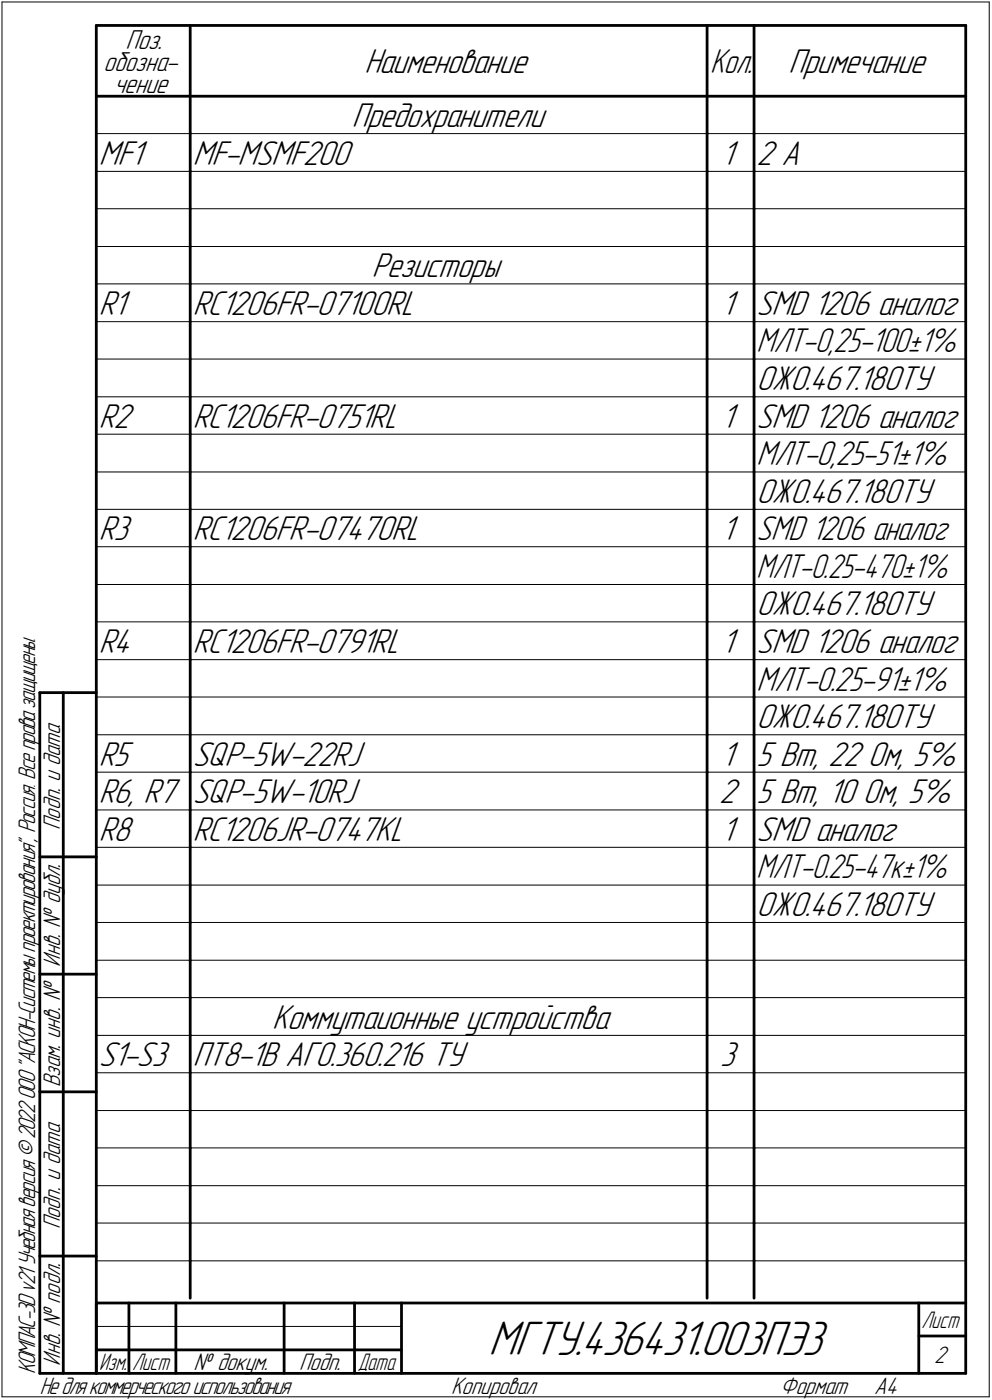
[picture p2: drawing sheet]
<svg xmlns="http://www.w3.org/2000/svg" width="211mm" height="298mm" viewBox="0 0 211 298" stroke-linecap="round" stroke-linejoin="round" font-family="sans-serif">
<defs><g id="words">
<text font-size="10.9" x="103.9" y="288.5">МГТУ.436431.003ПЭ3</text>
<g font-size="7.8">
<text x="77.5" y="15.5">Наименование</text>
<text x="167.8" y="15.5">Примечание</text>
<text x="74.9" y="27">Предохранители</text>
<text x="21" y="35">MF1</text>
<text x="41" y="35">MF-MSMF200</text>
<text x="153.5" y="35">1</text>
<text x="161" y="35">2 А</text>
<text x="79.1" y="59">Резисторы</text>
<text x="21" y="67">R1</text>
<text x="41" y="67">RC1206FR-07100RL</text>
<text x="153.5" y="67">1</text>
<text x="161" y="67">SMD 1206 аналог</text>
<text x="161" y="83">ОЖО.467.180ТУ</text>
<text x="21" y="91">R2</text>
<text x="41" y="91">RC1206FR-0751RL</text>
<text x="153.5" y="91">1</text>
<text x="161" y="91">SMD 1206 аналог</text>
<text x="161" y="107">ОЖО.467.180ТУ</text>
<text x="21" y="115">R3</text>
<text x="41" y="115">RC1206FR-07470RL</text>
<text x="153.5" y="115">1</text>
<text x="161" y="131">ОЖО.467.180ТУ</text>
<text x="21" y="139">R4</text>
<text x="41" y="139">RC1206FR-0791RL</text>
<text x="153.5" y="139">1</text>
<text x="161" y="139">SMD 1206 аналог</text>
<text x="161" y="155">ОЖО.467.180ТУ</text>
<text x="21" y="163">R5</text>
<text x="41" y="163">SQP-5W-22RJ</text>
<text x="153.5" y="163">1</text>
<text x="161" y="163">5 Вт, 22 Ом, 5%</text>
<text x="21" y="171">R6, R7</text>
<text x="41" y="171">SQP-5W-10RJ</text>
<text x="153" y="171">2</text>
<text x="161" y="171">5 Вт, 10 Ом, 5%</text>
<text x="21" y="179">R8</text>
<text x="41" y="179">RC1206JR-0747KL</text>
<text x="153.5" y="179">1</text>
<text x="161" y="179">SMD аналог</text>
<text x="161" y="195">ОЖО.467.180ТУ</text>
<text x="57.9" y="219">Коммутаионные устройства</text>
<text x="21" y="227">S1-S3</text>
<text x="41" y="227">ПТ8-1В АГО.360.216 ТУ</text>
<text x="153.2" y="227">3</text>
</g>
<g font-size="7.7">
<text x="151.1" y="15.5">Кол.</text>
<text x="161" y="75">МЛТ-0,25-100±1%</text>
<text x="161" y="99">МЛТ-0,25-51±1%</text>
<text x="161" y="115">SMD 1206 аналог</text>
<text x="161" y="123">МЛТ-0.25-470±1%</text>
<text x="161" y="147">МЛТ-0.25-91±1%</text>
<text x="161" y="187">МЛТ-0.25-47к±1%</text>
</g>
<g font-size="6.2">
<text x="26.7" y="10.5">Поз.</text>
<text x="22" y="15.1">обозна-</text>
<text x="24.2" y="19.8">чение</text>
</g>
<g font-size="5.4">
<text x="12.8" y="176.7" transform="rotate(-90 12.8 176.7)">Подп. и дата</text>
<text x="12.8" y="205.8" transform="rotate(-90 12.8 205.8)">Инв. № дубл.</text>
<text x="12.8" y="231.6" transform="rotate(-90 12.8 231.6)">Взам. инв. №</text>
<text x="12.8" y="261.7" transform="rotate(-90 12.8 261.7)">Подп. и дата</text>
<text x="7.5" y="292.5" transform="rotate(-90 7.5 292.5)">КОМПАС-3Dv21 Учебнаяверсия©2022ООО&quot;АСКОН-Системыпроектирования&quot;, Россия. Всеправазащищены.</text>
<text x="12.8" y="290.8" transform="rotate(-90 12.8 290.8)">Инв. № подл.</text>
<text x="41.2" y="291.8">№ докум.</text>
<text x="63.6" y="291.8">Подп.</text>
<text x="198.8" y="290.3">2</text>
<text x="8.5" y="296.7">Недлякоммерческогоиспользования</text>
<text x="96" y="296.8">Копировал</text>
<text x="166" y="296.8">Формат</text>
<text x="186" y="296.8">A4</text>
</g>
<g font-size="5.3">
<text x="196.1" y="282.8">Лист</text>
<text x="21.1" y="291.8">Изм.</text>
<text x="28.1" y="291.8">Лист</text>
<text x="76.1" y="291.8">Дата</text>
</g>
</g></defs>
<g fill="none" stroke="#000" stroke-width=".21">
<path d="M.4 .4h210.1zM.4 .4v297zM210.5 .4v297zM20.5 28.4h20zM20.5 36.5h20zM40.5 28.4h110zM40.5 36.5h110zM150.5 28.4h9.9zM150.5 36.5h9.9zM160.4 28.4h45.1zM160.4 36.5h45.1zM20.5 44.4h20z"/>
<path d="M20.5 52.5h20zM40.5 44.4h110zM40.5 52.5h110zM150.5 44.4h9.9zM150.5 52.5h9.9zM160.4 44.4h45.1zM160.4 52.5h45.1zM20.5 60.5h20zM20.5 68.5h20zM20.5 76.5h20zM40.5 60.5h110zM40.5 68.5h110z"/>
<path d="M40.5 76.5h110zM150.5 60.5h9.9zM150.5 68.5h9.9zM150.5 76.5h9.9zM160.4 60.5h45.1zM160.4 68.5h45.1zM160.4 76.5h45.1zM20.5 84.5h20zM20.5 92.5h20zM40.5 84.5h110zM40.5 92.5h110zM150.5 84.5h9.9z"/>
<path d="M150.5 92.5h9.9zM160.4 84.5h45.1zM160.4 92.5h45.1zM20.5 100.5h20zM20.5 108.5h20zM20.5 116.4h20zM40.5 100.5h110zM40.5 108.5h110zM40.5 116.4h110zM150.5 100.5h9.9zM150.5 108.5h9.9zM150.5 116.4h9.9z"/>
<path d="M160.4 100.5h45.1zM160.4 108.5h45.1zM160.4 116.4h45.1zM20.5 124.5h20zM20.5 132.4h20zM40.5 124.5h110zM40.5 132.4h110zM150.5 124.5h9.9zM150.5 132.4h9.9zM160.4 124.5h45.1zM160.4 132.4h45.1zM20.5 140.5h20z"/>
<path d="M20.5 148.4h20zM20.5 156.5h20zM40.5 140.5h110zM40.5 148.4h110zM40.5 156.5h110zM150.5 140.5h9.9zM150.5 148.4h9.9zM150.5 156.5h9.9zM160.4 140.5h45.1zM160.4 148.4h45.1zM160.4 156.5h45.1zM20.5 164.4h20z"/>
<path d="M20.5 172.5h20zM40.5 164.4h110zM40.5 172.5h110zM150.5 164.4h9.9zM150.5 172.5h9.9zM160.4 164.4h45.1zM160.4 172.5h45.1zM20.5 180.4h20zM20.5 188.5h20zM20.5 196.4h20zM40.5 180.4h110zM40.5 188.5h110z"/>
<path d="M40.5 196.4h110zM150.5 180.4h9.9zM150.5 188.5h9.9zM150.5 196.4h9.9zM160.4 180.4h45.1zM160.4 188.5h45.1zM160.4 196.4h45.1zM20.5 204.5h20zM20.5 212.4h20zM40.5 204.5h110zM40.5 212.4h110zM150.5 204.5h9.9z"/>
<path d="M150.5 212.4h9.9zM160.4 204.5h45.1zM160.4 212.4h45.1zM20.5 220.5h20zM20.5 228.4h20zM20.5 236.5h20zM40.5 220.5h110zM40.5 228.4h110zM40.5 236.5h110zM150.5 220.5h9.9zM150.5 228.4h9.9zM150.5 236.5h9.9z"/>
<path d="M160.4 220.5h45.1zM160.4 228.4h45.1zM160.4 236.5h45.1zM20.5 244.4h20zM20.5 252.5h20zM40.5 244.4h110zM40.5 252.5h110zM150.5 244.4h9.9zM150.5 252.5h9.9zM160.4 244.4h45.1zM160.4 252.5h45.1zM20.5 260.4h20z"/>
<path d="M20.5 268.5h20zM40.5 260.4h110zM40.5 268.5h110zM150.5 260.4h9.9zM150.5 268.5h9.9zM160.4 260.4h45.1zM160.4 268.5h45.1zM.4 297.4h210.1zM20.5 282.4h64.9z"/>
</g>
<g fill="none" stroke="#000" stroke-width=".59">
<path d="M20.5 5.4h185zM20.5 5.4v287zM40.5 5.4v15.1zM150.5 5.4v15.1zM160.4 5.4v15.1zM205.5 5.4v287zM20.5 20.5h185zM40.5 20.5v7.9zM40.5 28.4v8.1zM40.5 36.5v7.9zM150.5 20.5v7.9zM150.5 28.4v8.1z"/>
<path d="M150.5 36.5v7.9zM160.4 20.5v7.9zM160.4 28.4v8.1zM160.4 36.5v7.9zM40.5 44.4v8.1zM40.5 52.5v8zM150.5 44.4v8.1zM150.5 52.5v8zM160.4 44.4v8.1zM160.4 52.5v8zM40.5 60.5v8zM40.5 68.5v8z"/>
<path d="M40.5 76.5v8zM150.5 60.5v8zM150.5 68.5v8zM150.5 76.5v8zM160.4 60.5v8zM160.4 68.5v8zM160.4 76.5v8zM40.5 84.5v8zM40.5 92.5v8zM150.5 84.5v8zM150.5 92.5v8zM160.4 84.5v8z"/>
<path d="M160.4 92.5v8zM40.5 100.5v8zM40.5 108.5v7.9zM40.5 116.4v8.1zM150.5 100.5v8zM150.5 108.5v7.9zM150.5 116.4v8.1zM160.4 100.5v8zM160.4 108.5v7.9zM160.4 116.4v8.1zM40.5 124.5v7.9zM40.5 132.4v8.1z"/>
<path d="M150.5 124.5v7.9zM150.5 132.4v8.1zM160.4 124.5v7.9zM160.4 132.4v8.1zM8.5 147.5v144.9zM8.5 147.5h12zM13.5 147.5v144.9zM40.5 140.5v7.9zM40.5 148.4v8.1zM40.5 156.5v7.9zM150.5 140.5v7.9zM150.5 148.4v8.1z"/>
<path d="M150.5 156.5v7.9zM160.4 140.5v7.9zM160.4 148.4v8.1zM160.4 156.5v7.9zM40.5 164.4v8.1zM40.5 172.5v7.9zM150.5 164.4v8.1zM150.5 172.5v7.9zM160.4 164.4v8.1zM160.4 172.5v7.9zM8.5 182.5h12zM40.5 180.4v8.1z"/>
<path d="M40.5 188.5v7.9zM40.5 196.4v8.1zM150.5 180.4v8.1zM150.5 188.5v7.9zM150.5 196.4v8.1zM160.4 180.4v8.1zM160.4 188.5v7.9zM160.4 196.4v8.1zM8.5 207.4h12zM40.5 204.5v7.9zM40.5 212.4v8.1zM150.5 204.5v7.9z"/>
<path d="M150.5 212.4v8.1zM160.4 204.5v7.9zM160.4 212.4v8.1zM8.5 232.5h12zM40.5 220.5v7.9zM40.5 228.4v8.1zM40.5 236.5v7.9zM150.5 220.5v7.9zM150.5 228.4v8.1zM150.5 236.5v7.9zM160.4 220.5v7.9zM160.4 228.4v8.1z"/>
<path d="M160.4 236.5v7.9zM40.5 244.4v8.1zM40.5 252.5v7.9zM150.5 244.4v8.1zM150.5 252.5v7.9zM160.4 244.4v8.1zM160.4 252.5v7.9zM8.5 267.5h12zM20.5 277.5h185zM20.5 277.5v14.9zM27.4 277.5v14.9zM37.4 277.5v14.9z"/>
<path d="M40.5 260.4v8.1zM40.5 268.5v7.9zM60.5 277.5v14.9zM75.4 277.5v14.9zM85.4 277.5v14.9zM150.5 260.4v8.1zM150.5 268.5v7.9zM160.4 260.4v8.1zM160.4 268.5v7.9zM195.5 277.5v14.9zM8.5 292.4h12zM20.5 292.4h185z"/>
<path d="M20.5 287.4h6.9zM27.4 287.4h10zM37.4 287.4h23.1zM60.5 287.4h14.9zM75.4 287.4h10zM195.5 284.5h10z"/>
</g>
<use href="#words"/>
</svg>
